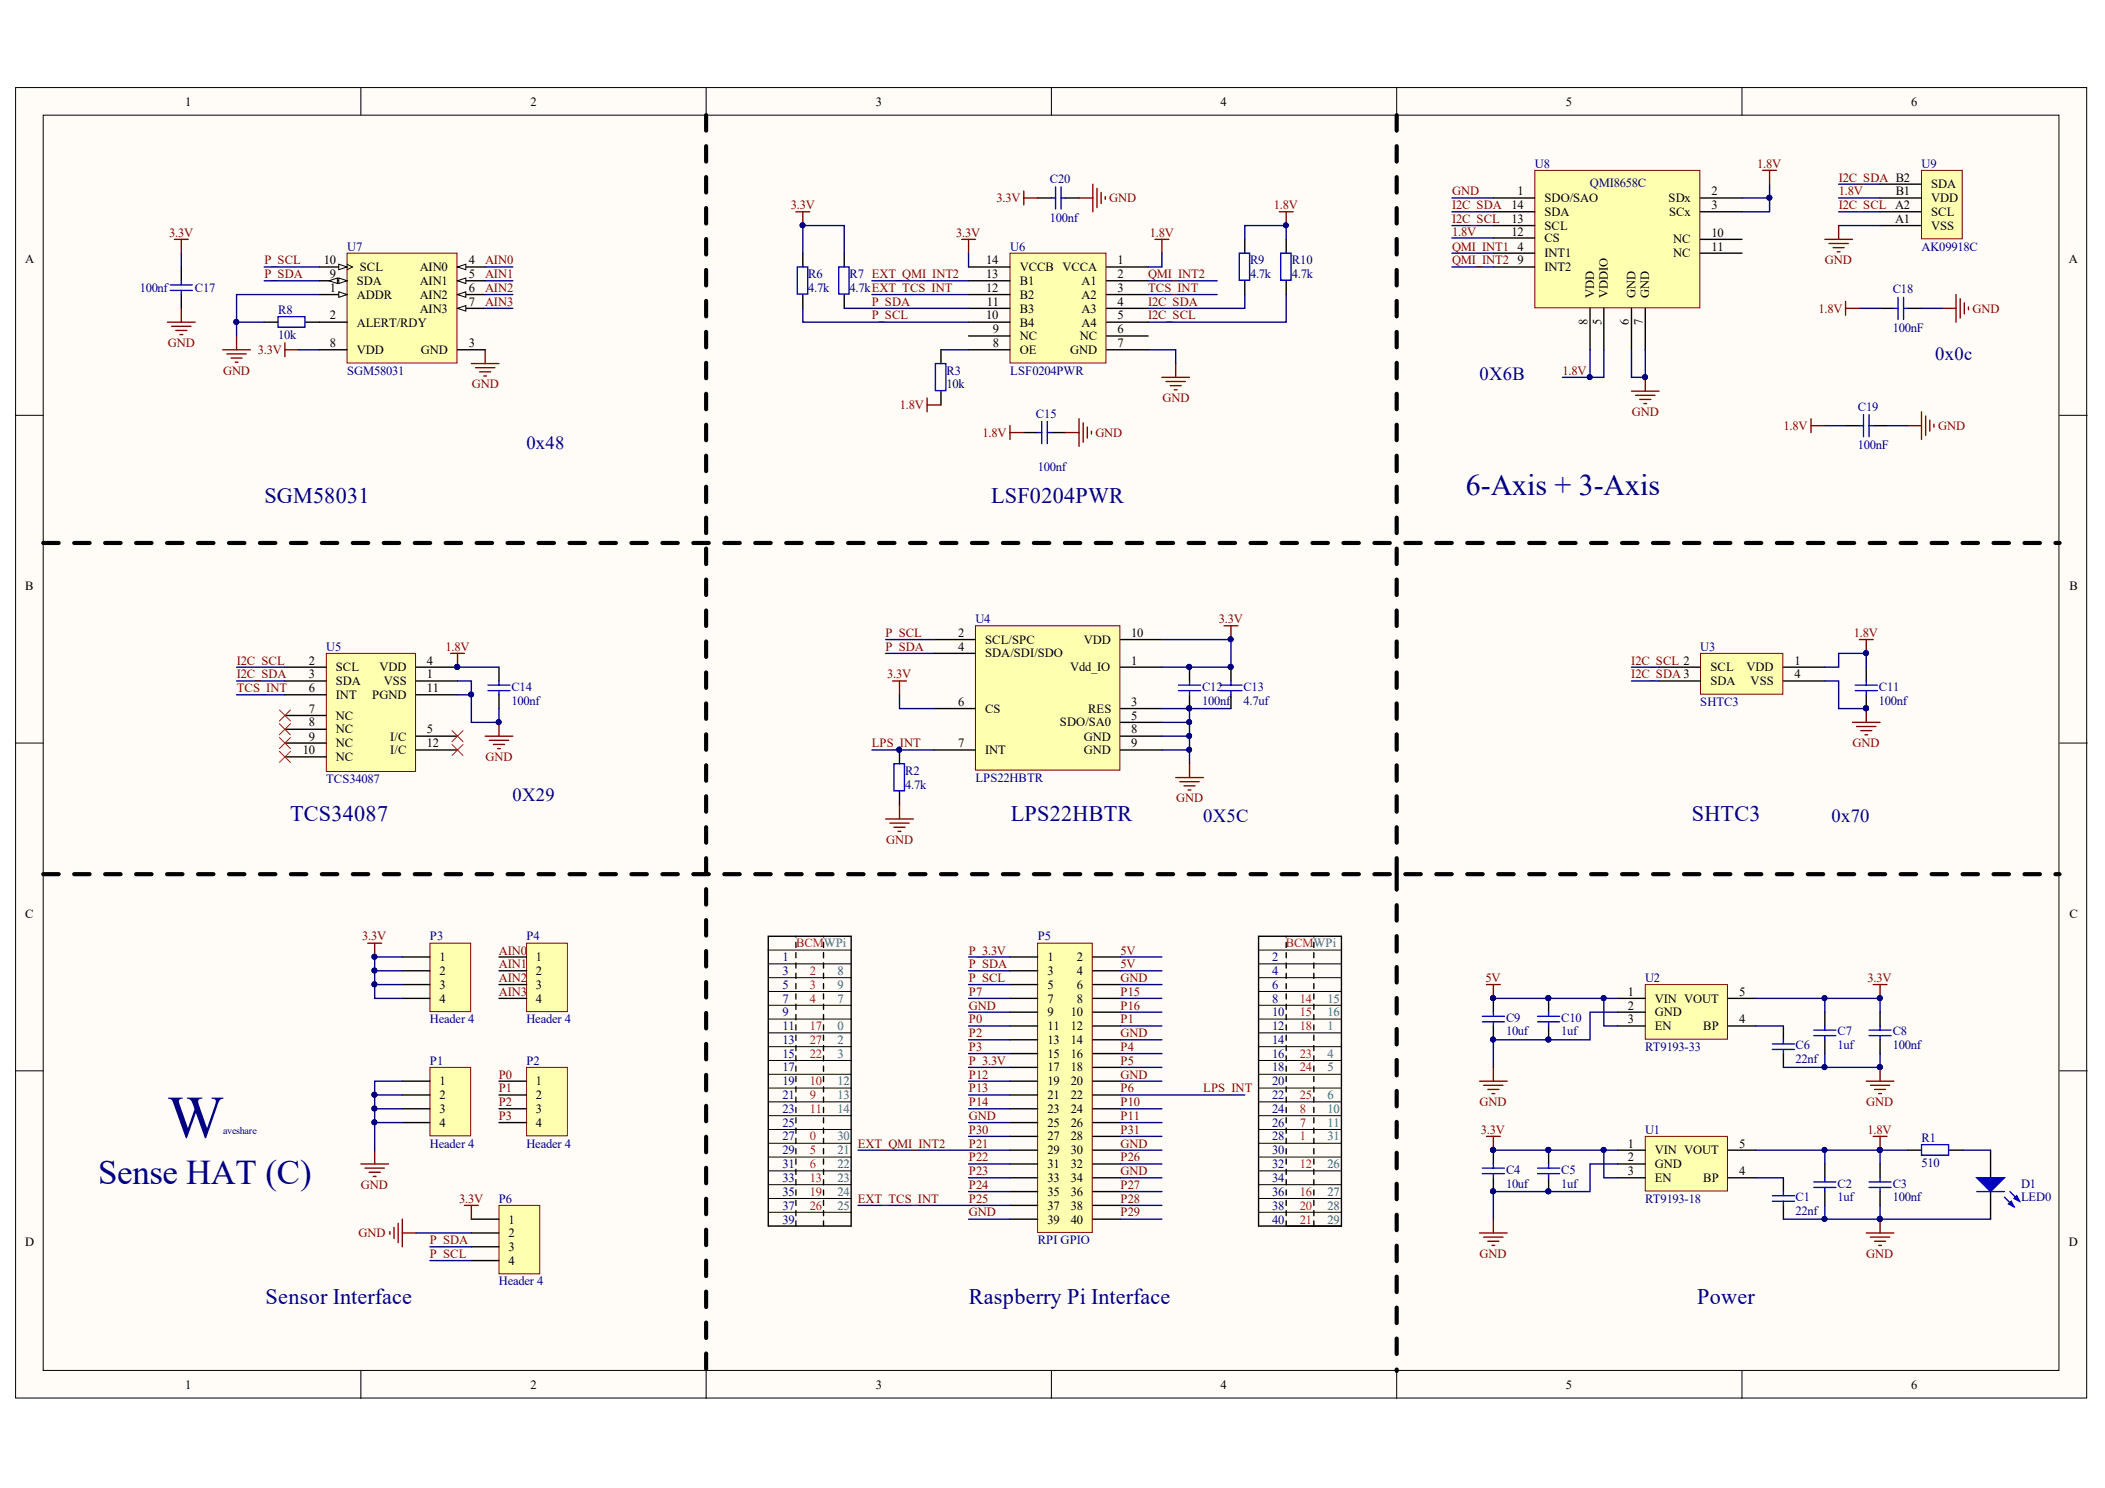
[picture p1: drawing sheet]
<svg xmlns="http://www.w3.org/2000/svg" width="297mm" height="210mm" viewBox="0 0 297 210" stroke-linecap="round" stroke-linejoin="round" font-family="sans-serif">
<defs><g id="words">
<text font-size="8.5" fill="#000080" x="23.6" y="160.4">W</text>
<text font-size="4.9" fill="#000080" x="13.9" y="167">Sense HAT (C)</text>
<text font-size="4.2" fill="#000080" x="206.8" y="69.8">6-Axis + 3-Axis</text>
<g font-size="3.1" fill="#000080">
<text x="37.3" y="71">SGM58031</text>
<text x="139.8" y="71">LSF0204PWR</text>
<text x="40.9" y="115.8">TCS34087</text>
<text x="142.6" y="115.8">LPS22HBTR</text>
<text x="238.7" y="115.8">SHTC3</text>
<text x="37.5" y="183.9">Sensor Interface</text>
<text x="136.7" y="183.9">Raspberry Pi Interface</text>
<text x="239.5" y="183.9">Power</text>
</g>
<g font-size="2.6" fill="#000080">
<text x="208.8" y="53.6">0X6B</text>
<text x="273.1" y="50.7">0x0c</text>
<text x="74.3" y="63.4">0x48</text>
<text x="72.3" y="113">0X29</text>
<text x="169.8" y="115.9">0X5C</text>
<text x="258.5" y="115.9">0x70</text>
</g>
<g font-size="1.8">
<text x="26.1" y="14.9">1</text>
<text x="74.9" y="14.9">2</text>
<text x="123.6" y="14.9">3</text>
<text x="172.2" y="14.9">4</text>
<text x="221" y="14.9">5</text>
<text x="269.7" y="14.9">6</text>
<text x="213.3" y="29.5">14</text>
<text x="214.1" y="27.6">1</text>
<text x="217.9" y="28.5">SDO/SAO</text>
<text x="235.4" y="28.5">SDx</text>
<text x="241.5" y="27.6">2</text>
<text x="241.5" y="29.5">3</text>
<text x="267.5" y="27.6">B1</text>
<text x="272.5" y="26.5">SDA</text>
<text x="272.5" y="28.5">VDD</text>
<text x="213.3" y="31.5">13</text>
<text x="213.3" y="33.2">12</text>
<text x="214.1" y="35.3">4</text>
<text x="217.9" y="30.4">SDA</text>
<text x="217.9" y="32.4">SCL</text>
<text x="217.9" y="34.2">CS</text>
<text x="235.5" y="30.4">SCx</text>
<text x="236.1" y="34.3">NC</text>
<text x="241.5" y="33.4">10</text>
<text x="241.5" y="35.3">11</text>
<text x="267.4" y="31.5">A1</text>
<text x="272.5" y="30.4">SCL</text>
<text x="272.5" y="32.4">VSS</text>
<text x="3.6" y="37">A</text>
<text x="45.7" y="37.3">10</text>
<text x="46.5" y="41.2">1</text>
<text x="46.5" y="39.2">9</text>
<text x="50.3" y="40.2">SDA</text>
<text x="50.8" y="38.2">SCL</text>
<text x="59.2" y="38.2">AIN0</text>
<text x="59.2" y="40.2">AIN1</text>
<text x="66.2" y="37.3">4</text>
<text x="66.2" y="39.2">5</text>
<text x="66.2" y="41.2">6</text>
<text x="139.2" y="37.3">14</text>
<text x="139.2" y="39.2">13</text>
<text x="139.2" y="41.2">12</text>
<text x="143.9" y="38.2">VCCB VCCA</text>
<text x="143.9" y="40.2">B1</text>
<text x="152.6" y="40.2">A1</text>
<text x="157.7" y="37.3">1</text>
<text x="157.7" y="41.2">3</text>
<text x="157.7" y="39.2">2</text>
<text x="214.1" y="37.3">9</text>
<text x="217.9" y="36.3">INT1</text>
<text x="217.9" y="38.2">INT2</text>
<text x="236.1" y="36.3">NC</text>
<text x="292" y="37">A</text>
<text x="46.5" y="45.1">2</text>
<text x="50.3" y="42.2">ADDR</text>
<text x="50.3" y="46.1">ALERT/RDY</text>
<text x="59.2" y="42.2">AIN2</text>
<text x="59.2" y="44.1">AIN3</text>
<text x="66.2" y="43.1">7</text>
<text x="139.2" y="45.1">10</text>
<text x="139.3" y="43.1">11</text>
<text x="140.1" y="47">9</text>
<text x="143.9" y="42.2">B2</text>
<text x="143.9" y="44.1">B3</text>
<text x="143.9" y="46.1">B4</text>
<text x="152.6" y="42.2">A2</text>
<text x="152.6" y="44.1">A3</text>
<text x="152.6" y="46.1">A4</text>
<text x="157.7" y="43.1">4</text>
<text x="157.7" y="45.1">5</text>
<text x="157.7" y="47">6</text>
<text x="224" y="45.9" transform="rotate(-90 224 45.9)">8</text>
<text x="225" y="42.1" transform="rotate(-90 225 42.1)">VDD</text>
<text x="226" y="45.9" transform="rotate(-90 226 45.9)">5</text>
<text x="226.9" y="42.1" transform="rotate(-90 226.9 42.1)">VDDIO</text>
<text x="229.9" y="45.9" transform="rotate(-90 229.9 45.9)">6</text>
<text x="230.8" y="42.1" transform="rotate(-90 230.8 42.1)">GND</text>
<text x="231.8" y="45.9" transform="rotate(-90 231.8 45.9)">7</text>
<text x="232.7" y="42.1" transform="rotate(-90 232.7 42.1)">GND</text>
<text x="46.5" y="48.9">8</text>
<text x="50.3" y="50">VDD</text>
<text x="59.4" y="50">GND</text>
<text x="66.2" y="48.9">3</text>
<text x="140.1" y="48.9">8</text>
<text x="143.9" y="50">OE</text>
<text x="143.9" y="48">NC</text>
<text x="151" y="50">GND</text>
<text x="152.4" y="48">NC</text>
<text x="157.7" y="48.9">7</text>
<text x="3.6" y="83.3">B</text>
<text x="292" y="83.3">B</text>
<text x="135.2" y="89.9">2</text>
<text x="159.6" y="89.9">10</text>
<text x="43.6" y="93.7">2</text>
<text x="43.6" y="95.7">3</text>
<text x="47.4" y="94.7">SCL</text>
<text x="53.6" y="94.7">VDD</text>
<text x="60.2" y="93.7">4</text>
<text x="60.2" y="95.7">1</text>
<text x="135.2" y="91.8">4</text>
<text x="139" y="90.8">SCL/SPC</text>
<text x="139" y="92.7">SDA/SDI/SDO</text>
<text x="151" y="94.7">Vdd_IO</text>
<text x="153" y="90.8">VDD</text>
<text x="159.6" y="93.7">1</text>
<text x="241.4" y="94.7">SCL</text>
<text x="246.4" y="94.7">VDD</text>
<text x="253.2" y="93.7">1</text>
<text x="253.2" y="95.7">4</text>
<text x="43.6" y="97.6">6</text>
<text x="43.6" y="100.5">7</text>
<text x="47.4" y="96.6">SDA</text>
<text x="47.4" y="98.6">INT</text>
<text x="47.4" y="101.5">NC</text>
<text x="52.5" y="98.6">PGND</text>
<text x="54.1" y="96.6">VSS</text>
<text x="60.2" y="97.6">11</text>
<text x="135.2" y="99.6">6</text>
<text x="139" y="100.5">CS</text>
<text x="153.5" y="100.5">RES</text>
<text x="159.6" y="99.6">3</text>
<text x="159.6" y="101.5">5</text>
<text x="241.4" y="96.6">SDA</text>
<text x="247" y="96.6">VSS</text>
<text x="42.7" y="106.4">10</text>
<text x="43.6" y="102.5">8</text>
<text x="43.6" y="104.5">9</text>
<text x="47.4" y="103.5">NC</text>
<text x="47.4" y="105.4">NC</text>
<text x="47.4" y="107.4">NC</text>
<text x="55.1" y="104.5">I/C</text>
<text x="55.1" y="106.4">I/C</text>
<text x="60.2" y="103.5">5</text>
<text x="60.2" y="105.4">12</text>
<text x="135.2" y="105.4">7</text>
<text x="139" y="106.4">INT</text>
<text x="149.6" y="102.5">SDO/SA0</text>
<text x="153" y="104.5">GND</text>
<text x="153" y="106.4">GND</text>
<text x="159.6" y="103.5">8</text>
<text x="159.6" y="105.4">9</text>
<text x="3.6" y="129.5">C</text>
<text x="292" y="129.5">C</text>
<text x="62" y="135.6">1</text>
<text x="62" y="137.5">2</text>
<text x="75.6" y="135.6">1</text>
<text x="75.6" y="137.5">2</text>
<text x="147.8" y="135.6">1</text>
<text x="147.8" y="137.5">3</text>
<text x="151.9" y="135.6">2</text>
<text x="151.9" y="137.5">4</text>
<text x="62" y="139.5">3</text>
<text x="62" y="141.4">4</text>
<text x="75.6" y="139.5">3</text>
<text x="75.6" y="141.4">4</text>
<text x="147.8" y="139.5">5</text>
<text x="147.8" y="141.4">7</text>
<text x="147.8" y="143.4">9</text>
<text x="151.1" y="143.4">10</text>
<text x="151.9" y="139.5">6</text>
<text x="151.9" y="141.4">8</text>
<text x="229.7" y="140.5">1</text>
<text x="229.7" y="142.4">2</text>
<text x="233.5" y="141.4">VIN VOUT</text>
<text x="233.5" y="143.4">GND</text>
<text x="245.4" y="140.5">5</text>
<text x="147.8" y="145.3">11</text>
<text x="147.8" y="147.3">13</text>
<text x="147.8" y="149.2">15</text>
<text x="151.1" y="145.3">12</text>
<text x="151.1" y="147.3">14</text>
<text x="151.1" y="149.2">16</text>
<text x="229.7" y="144.4">3</text>
<text x="233.5" y="145.3">EN</text>
<text x="240.3" y="145.3">BP</text>
<text x="245.4" y="144.4">4</text>
<text x="62" y="153.1">1</text>
<text x="62" y="155">2</text>
<text x="75.6" y="153.1">1</text>
<text x="75.6" y="155">2</text>
<text x="147.8" y="151.1">17</text>
<text x="147.8" y="153.1">19</text>
<text x="147.8" y="155">21</text>
<text x="151.1" y="151.1">18</text>
<text x="151.1" y="153.1">20</text>
<text x="151.1" y="155">22</text>
<text x="62" y="157">3</text>
<text x="62" y="158.9">4</text>
<text x="75.6" y="157">3</text>
<text x="75.6" y="158.9">4</text>
<text x="147.8" y="157">23</text>
<text x="147.8" y="158.9">25</text>
<text x="147.8" y="160.9">27</text>
<text x="151.1" y="157">24</text>
<text x="151.1" y="158.9">26</text>
<text x="151.1" y="160.9">28</text>
<text x="229.7" y="161.9">1</text>
<text x="245.4" y="161.9">5</text>
<text x="147.8" y="162.8">29</text>
<text x="147.8" y="164.7">31</text>
<text x="147.8" y="166.8">33</text>
<text x="151.1" y="162.8">30</text>
<text x="151.1" y="164.7">32</text>
<text x="151.1" y="166.8">34</text>
<text x="229.7" y="163.8">2</text>
<text x="229.7" y="165.8">3</text>
<text x="233.5" y="162.8">VIN VOUT</text>
<text x="233.5" y="164.7">GND</text>
<text x="233.5" y="166.8">EN</text>
<text x="240.3" y="166.8">BP</text>
<text x="245.4" y="165.8">4</text>
<text x="71.7" y="172.6">1</text>
<text x="147.8" y="168.7">35</text>
<text x="147.8" y="170.7">37</text>
<text x="147.8" y="172.6">39</text>
<text x="151.1" y="168.7">36</text>
<text x="151.1" y="170.7">38</text>
<text x="151.1" y="172.6">40</text>
<text x="3.6" y="175.7">D</text>
<text x="71.7" y="174.6">2</text>
<text x="71.7" y="176.5">3</text>
<text x="71.7" y="178.4">4</text>
<text x="292" y="175.7">D</text>
<text x="26.1" y="195.9">1</text>
<text x="74.9" y="195.9">2</text>
<text x="123.6" y="195.9">3</text>
<text x="172.2" y="195.9">4</text>
<text x="221" y="195.9">5</text>
<text x="269.7" y="195.9">6</text>
</g>
<g font-size="1.8" fill="#000080">
<text x="216.6" y="23.7">U8</text>
<text x="271.1" y="23.7">U9</text>
<text x="148.1" y="25.8">C20</text>
<text x="224.4" y="26.4">QMI8658C</text>
<text x="49" y="35.3">U7</text>
<text x="142.6" y="35.3">U6</text>
<text x="148.1" y="31.3">100nf</text>
<text x="271.1" y="35.3">AK09918C</text>
<text x="19.7" y="41.2">100nf</text>
<text x="27.5" y="41.2">C17</text>
<text x="114" y="39.2">R6</text>
<text x="114" y="41.2">4.7k</text>
<text x="119.9" y="39.2">R7 EXT_QMI_INT2</text>
<text x="119.9" y="41.2">4.7kEXT_TCS_INT</text>
<text x="176.4" y="37.3">R9</text>
<text x="176.4" y="39.2">4.7k</text>
<text x="182.3" y="37.3">R10</text>
<text x="182.3" y="39.2">4.7k</text>
<text x="267.1" y="41.3">C18</text>
<text x="39.3" y="44.3">R8</text>
<text x="39.3" y="47.8">10k</text>
<text x="267.1" y="46.8">100nF</text>
<text x="49" y="52.8">SGM58031</text>
<text x="133.6" y="52.8">R3</text>
<text x="142.6" y="52.8">LSF0204PWR</text>
<text x="133.6" y="54.8">10k</text>
<text x="146.2" y="58.9">C15</text>
<text x="262.2" y="57.9">C19</text>
<text x="262.2" y="63.4">100nF</text>
<text x="146.4" y="66.4">100nf</text>
<text x="137.6" y="87.9">U4</text>
<text x="46" y="91.8">U5</text>
<text x="239.9" y="91.8">U3</text>
<text x="72.2" y="97.5">C14</text>
<text x="72.2" y="99.4">100nf</text>
<text x="169.6" y="97.5">C12</text>
<text x="169.6" y="99.4">100nf</text>
<text x="175.5" y="97.5">C13</text>
<text x="175.5" y="99.4">4.7uf</text>
<text x="239.9" y="99.6">SHTC3</text>
<text x="265.1" y="97.5">C11</text>
<text x="265.1" y="99.4">100nf</text>
<text x="46" y="110.5">TCS34087</text>
<text x="127.7" y="109.3">R2</text>
<text x="127.7" y="111.2">4.7k</text>
<text x="137.6" y="110.3">LPS22HBTR</text>
<text x="60.7" y="132.6">P3</text>
<text x="74.3" y="132.6">P4</text>
<text x="110.4" y="135.6">1</text>
<text x="110.4" y="137.5">3</text>
<text x="146.4" y="132.6">P5</text>
<text x="179.5" y="135.6">2</text>
<text x="179.5" y="137.5">4</text>
<text x="110.4" y="139.5">5</text>
<text x="110.4" y="141.4">7</text>
<text x="110.4" y="143.4">9</text>
<text x="179.5" y="139.5">6</text>
<text x="179.5" y="141.4">8</text>
<text x="179.5" y="143.4">10</text>
<text x="232.1" y="138.5">U2</text>
<text x="60.7" y="144.4">Header 4</text>
<text x="74.3" y="144.4">Header 4</text>
<text x="110.4" y="145.3">11</text>
<text x="110.4" y="147.3">13</text>
<text x="110.4" y="149.2">15</text>
<text x="179.5" y="145.3">12</text>
<text x="179.5" y="147.3">14</text>
<text x="179.5" y="149.2">16</text>
<text x="212.5" y="144.1">C9</text>
<text x="212.5" y="146.1">10uf</text>
<text x="220.3" y="144.1">C10</text>
<text x="220.3" y="146.1">1uf</text>
<text x="232.1" y="148.3">RT9193-33</text>
<text x="253.4" y="148">C6</text>
<text x="253.4" y="150">22nf</text>
<text x="259.3" y="146.1">C7</text>
<text x="259.3" y="148">1uf</text>
<text x="267.1" y="146.1">C8</text>
<text x="267.1" y="148">100nf</text>
<text x="60.7" y="150.2">P1</text>
<text x="74.3" y="150.2">P2</text>
<text x="110.4" y="151.1">17</text>
<text x="110.4" y="153.1">19</text>
<text x="110.4" y="155">21</text>
<text x="179.5" y="151.1">18</text>
<text x="179.5" y="153.1">20</text>
<text x="179.5" y="155">22</text>
<text x="60.7" y="161.9">Header 4</text>
<text x="74.3" y="161.9">Header 4</text>
<text x="110.4" y="157">23</text>
<text x="110.4" y="158.9">25</text>
<text x="110.4" y="160.9">27</text>
<text x="179.5" y="157">24</text>
<text x="179.5" y="158.9">26</text>
<text x="179.5" y="160.9">28</text>
<text x="232.1" y="159.9">U1</text>
<text x="271.1" y="161.1">R1</text>
<text x="110.4" y="162.8">29</text>
<text x="110.4" y="164.7">31</text>
<text x="110.4" y="166.8">33</text>
<text x="179.5" y="162.8">30</text>
<text x="179.5" y="164.7">32</text>
<text x="179.5" y="166.8">34</text>
<text x="212.5" y="165.6">C4</text>
<text x="212.5" y="167.5">10uf</text>
<text x="220.3" y="165.6">C5</text>
<text x="220.3" y="167.5">1uf</text>
<text x="259.3" y="167.5">C2</text>
<text x="267.1" y="167.5">C3</text>
<text x="271.1" y="164.6">510</text>
<text x="285.2" y="167.5">D1</text>
<text x="70.4" y="169.7">P6</text>
<text x="110.4" y="168.7">35</text>
<text x="110.4" y="170.7">37</text>
<text x="110.4" y="172.6">39</text>
<text x="179.5" y="168.7">36</text>
<text x="179.5" y="170.7">38</text>
<text x="179.5" y="172.6">40</text>
<text x="232.1" y="169.7">RT9193-18</text>
<text x="253.4" y="169.5">C1</text>
<text x="253.4" y="171.4">22nf</text>
<text x="259.3" y="169.5">1uf</text>
<text x="267.1" y="169.5">100nf</text>
<text x="285.2" y="169.5">LED0</text>
<text x="146.4" y="175.5">RPI GPIO</text>
<text x="70.4" y="181.3">Header 4</text>
</g>
<g font-size="1.8" fill="#800000">
<text x="248" y="23.7">1.8V</text>
<text x="111.6" y="29.5">3.3V</text>
<text x="140.6" y="28.5">3.3V</text>
<text x="156.5" y="28.5">GND</text>
<text x="179.8" y="29.5">1.8V</text>
<text x="204.9" y="27.6">GND</text>
<text x="204.9" y="29.5">I2C_SDA</text>
<text x="259.5" y="25.6">I2C_SDA B2</text>
<text x="259.5" y="29.5">I2C_SCL A2</text>
<text x="259.5" y="27.6">1.8V</text>
<text x="23.9" y="33.4">3.3V</text>
<text x="134.9" y="33.4">3.3V</text>
<text x="162.3" y="33.4">1.8V</text>
<text x="204.9" y="31.5">I2C_SCL</text>
<text x="204.9" y="33.2">1.8V</text>
<text x="204.9" y="35.3">QMI_INT1</text>
<text x="37.3" y="39.2">P_SDA</text>
<text x="37.3" y="37.3">P_SCL</text>
<text x="68.4" y="37.3">AIN0</text>
<text x="68.4" y="39.2">AIN1</text>
<text x="68.4" y="41.2">AIN2</text>
<text x="162" y="39.2">QMI_INT2</text>
<text x="162" y="41.2">TCS_INT</text>
<text x="204.9" y="37.3">QMI_INT2</text>
<text x="257.5" y="37.3">GND</text>
<text x="68.4" y="43.1">AIN3</text>
<text x="123" y="45.1">P_SCL</text>
<text x="123" y="43.1">P_SDA</text>
<text x="162" y="45.1">I2C_SCL</text>
<text x="162" y="43.1">I2C_SDA</text>
<text x="256.6" y="44.1">1.8V</text>
<text x="278.3" y="44.1">GND</text>
<text x="23.7" y="48.9">GND</text>
<text x="31.5" y="52.8">GND</text>
<text x="36.4" y="50">3.3V</text>
<text x="220.5" y="52.8">1.8V</text>
<text x="66.6" y="54.8">GND</text>
<text x="127" y="57.7">1.8V</text>
<text x="164" y="56.7">GND</text>
<text x="230.3" y="58.7">GND</text>
<text x="138.7" y="61.6">1.8V</text>
<text x="154.6" y="61.6">GND</text>
<text x="251.7" y="60.6">1.8V</text>
<text x="273.5" y="60.6">GND</text>
<text x="125" y="89.9">P_SCL</text>
<text x="172" y="87.9">3.3V</text>
<text x="261.6" y="89.9">1.8V</text>
<text x="33.4" y="95.7">I2C_SDA</text>
<text x="33.4" y="93.7">I2C_SCL</text>
<text x="62.9" y="91.8">1.8V</text>
<text x="125" y="91.8">P_SDA</text>
<text x="125.2" y="95.7">3.3V</text>
<text x="230.2" y="93.7">I2C_SCL 2</text>
<text x="230.2" y="95.7">I2C_SDA 3</text>
<text x="33.4" y="97.6">TCS_INT</text>
<text x="68.5" y="107.4">GND</text>
<text x="123" y="105.4">LPS_INT</text>
<text x="261.4" y="105.4">GND</text>
<text x="166" y="113.2">GND</text>
<text x="125" y="119">GND</text>
<text x="51.1" y="132.6">3.3V</text>
<text x="70.4" y="134.7">AIN0</text>
<text x="70.4" y="136.6">AIN1</text>
<text x="136.7" y="136.6">P_SDA</text>
<text x="136.7" y="134.7">P_3.3V</text>
<text x="158.1" y="134.7">5V</text>
<text x="158.1" y="136.6">5V</text>
<text x="70.4" y="138.5">AIN2</text>
<text x="70.4" y="140.5">AIN3</text>
<text x="136.7" y="142.4">GND</text>
<text x="136.7" y="138.5">P_SCL</text>
<text x="136.7" y="140.5">P7</text>
<text x="158.1" y="138.5">GND</text>
<text x="158.1" y="142.4">P16</text>
<text x="158.1" y="140.5">P15</text>
<text x="209.6" y="138.5">5V</text>
<text x="263.5" y="138.5">3.3V</text>
<text x="136.7" y="146.3">P2</text>
<text x="136.7" y="148.3">P3</text>
<text x="136.7" y="144.4">P0</text>
<text x="158.1" y="146.3">GND</text>
<text x="158.1" y="144.4">P1</text>
<text x="158.1" y="148.3">P4</text>
<text x="70.4" y="152.2">P0</text>
<text x="70.4" y="154.1">P1</text>
<text x="136.7" y="150.2">P_3.3V</text>
<text x="136.7" y="152.2">P12</text>
<text x="136.7" y="154.1">P13</text>
<text x="158.1" y="152.2">GND</text>
<text x="158.1" y="150.2">P5</text>
<text x="158.1" y="154.1">P6</text>
<text x="169.8" y="154.1">LPS_INT</text>
<text x="70.4" y="156">P2</text>
<text x="70.4" y="158">P3</text>
<text x="121.1" y="161.9">EXT_QMI_INT2</text>
<text x="136.7" y="158">GND</text>
<text x="136.7" y="156">P14</text>
<text x="136.7" y="159.9">P30</text>
<text x="136.7" y="161.9">P21</text>
<text x="158.1" y="161.9">GND</text>
<text x="158.1" y="156">P10</text>
<text x="158.1" y="158">P11</text>
<text x="158.1" y="159.9">P31</text>
<text x="208.8" y="156">GND</text>
<text x="209" y="159.9">3.3V</text>
<text x="263.4" y="156">GND</text>
<text x="263.5" y="159.9">1.8V</text>
<text x="50.9" y="167.7">GND</text>
<text x="136.7" y="165.8">P23</text>
<text x="136.7" y="167.7">P24</text>
<text x="136.7" y="163.8">P22</text>
<text x="158.1" y="165.8">GND</text>
<text x="158.1" y="163.8">P26</text>
<text x="158.1" y="167.7">P27</text>
<text x="64.8" y="169.7">3.3V</text>
<text x="121.1" y="169.7">EXT_TCS_INT</text>
<text x="136.7" y="171.6">GND</text>
<text x="136.7" y="169.7">P25</text>
<text x="158.1" y="169.7">P28</text>
<text x="158.1" y="171.6">P29</text>
<text x="50.6" y="174.6">GND</text>
<text x="60.7" y="177.4">P_SCL</text>
<text x="60.7" y="175.5">P_SDA</text>
<text x="208.8" y="177.4">GND</text>
<text x="263.4" y="177.4">GND</text>
</g>
<g font-size="1.8" fill="#f00">
<text x="112.3" y="133.6">BCM</text>
<text x="114.3" y="137.5">2</text>
<text x="181.5" y="133.6">BCMWPi</text>
<text x="114.3" y="139.5">3</text>
<text x="114.3" y="141.4">4</text>
<text x="183.4" y="141.4">14</text>
<text x="183.4" y="143.4">15</text>
<text x="114.3" y="145.3">17</text>
<text x="114.3" y="147.3">27</text>
<text x="114.3" y="149.2">22</text>
<text x="183.4" y="145.3">18</text>
<text x="183.4" y="149.2">23</text>
<text x="114.3" y="155">9</text>
<text x="114.3" y="153.1">10</text>
<text x="183.4" y="151.1">24</text>
<text x="183.4" y="155">25</text>
<text x="114.3" y="157">11</text>
<text x="114.3" y="160.9">0</text>
<text x="183.4" y="158.9">7</text>
<text x="183.4" y="157">8</text>
<text x="183.4" y="160.9">1</text>
<text x="114.3" y="162.8">5</text>
<text x="114.3" y="164.7">6</text>
<text x="114.3" y="166.8">13</text>
<text x="183.4" y="164.7">12</text>
<text x="114.3" y="168.7">19</text>
<text x="114.3" y="170.7">26</text>
<text x="183.4" y="168.7">16</text>
<text x="183.4" y="170.7">20</text>
<text x="183.4" y="172.6">21</text>
</g>
<g font-size="1.8" fill="#008080">
<text x="116.2" y="133.6">WPi</text>
<text x="118.2" y="137.5">8</text>
<text x="118.2" y="141.4">7</text>
<text x="118.2" y="139.5">9</text>
<text x="187.3" y="141.4">15</text>
<text x="187.3" y="143.4">16</text>
<text x="118.2" y="145.3">0</text>
<text x="118.2" y="147.3">2</text>
<text x="118.2" y="149.2">3</text>
<text x="187.3" y="145.3">1</text>
<text x="187.3" y="149.2">4</text>
<text x="118.2" y="153.1">12</text>
<text x="118.2" y="155">13</text>
<text x="187.3" y="151.1">5</text>
<text x="187.3" y="155">6</text>
<text x="118.2" y="157">14</text>
<text x="118.2" y="160.9">30</text>
<text x="187.3" y="157">10</text>
<text x="187.3" y="158.9">11</text>
<text x="187.3" y="160.9">31</text>
<text x="118.2" y="162.8">21</text>
<text x="118.2" y="164.7">22</text>
<text x="118.2" y="166.8">23</text>
<text x="187.3" y="164.7">26</text>
<text x="118.2" y="168.7">24</text>
<text x="118.2" y="170.7">25</text>
<text x="187.3" y="168.7">27</text>
<text x="187.3" y="170.7">28</text>
<text x="187.3" y="172.6">29</text>
</g>
<text font-size="1.4" fill="#000080" x="31.5" y="160">aveshare</text>
</g></defs>
<g fill="#fffcf8" stroke="#000" stroke-width=".14">
<path d="M2.2 12.4h292.3v184.8h-292.3z"/>
<path d="M6.1 16.2h284.4v177.1h-284.4z"/>
</g>
<g fill="none" stroke="#000" stroke-width=".14">
<path d="M50.9 12.4v3.8M99.6 12.4v3.8M148.4 12.4v3.8M197.1 12.4v3.8M245.8 12.4v3.8M2.2 58.6h3.9M290.6 58.6h3.9M2.2 104.8h3.9M290.6 104.8h3.9M2.2 151.1h3.9M290.6 151.1h3.9M50.9 193.4v3.9"/>
<path d="M99.6 193.4v3.9M148.4 193.4v3.9M197.1 193.4v3.9M245.8 193.4v3.9"/>
</g>
<path d="M144.5 61h1.9M148.4 61h1.9" fill="none" stroke="#000" stroke-width=".19"/>
<path d="M147 59.5v3.1M147.8 59.5v3.1M146.4 61h.6M147.8 61h.6" fill="none" stroke="#00f" stroke-width=".19"/>
<path d="M152.3 59.1v3.9M152.8 59.7v2.7M142.5 61h2M142.5 60v2M150.3 61h2M153.4 60.2v1.6M154 60.8v.4" fill="none" stroke="#800000" stroke-width=".19"/>
<path d="M232.2 160.3h11.6v7.7h-11.6z" fill="#ffffb0" stroke="#800000" stroke-width=".14"/>
<g fill="none" stroke="#000" stroke-width=".19">
<path d="M210.7 162.2v2M210.7 166.1v2M218.5 162.2v2M218.5 166.1v2M228.3 162.2h3.9M228.3 164.2h3.9M228.3 166.1h3.9M243.9 162.2h3.9M243.9 166.1h3.9M251.7 166.1v2M251.7 170v2M257.5 164.2v1.9"/>
<path d="M257.5 168.1v1.9M265.3 164.2v1.9M265.3 168.1v1.9"/>
</g>
<g fill="none" stroke="#00f" stroke-width=".19">
<path d="M209.2 164.8h3.1M209.2 165.6h3.1M210.7 164.2v.6M210.7 165.6v.5M217 164.8h3.1M217 165.6h3.1M218.5 164.2v.6M218.5 165.6v.5M250.1 168.7h3.1M250.1 169.5h3.1M251.7 168.1v.6M251.7 169.5v.5"/>
<path d="M255.9 166.7h3.2M255.9 167.5h3.2M257.5 166.1v.6M257.5 167.5v.6M263.7 166.7h3.2M263.7 167.5h3.2M265.3 166.1v.6M265.3 167.5v.6"/>
</g>
<path d="M208.8 173.9h3.9M209.4 174.5h2.7M210 175.1h1.5M210.5 175.7h.4M210.7 172v1.9M263.4 173.9h3.8M263.9 174.5h2.8M264.3 160.3h2M264.5 175.1h1.6M265.1 175.7h.4M265.3 160.3v1.9M265.3 172v1.9" fill="none" stroke="#800000" stroke-width=".19"/>
<g fill="#000080" stroke="#000080" stroke-width=".14">
<circle cx="265.3" cy="171.9" r=".35"/>
<circle cx="265.3" cy="162.2" r=".35"/>
<circle cx="210.7" cy="168.1" r=".35"/>
<circle cx="210.7" cy="162.2" r=".35"/>
<circle cx="218.5" cy="168.1" r=".35"/>
<circle cx="218.5" cy="162.2" r=".35"/>
</g>
<path d="M240 92.2h11.6v5.7h-11.6z" fill="#ffffb0" stroke="#800000" stroke-width=".14"/>
<g fill="none" stroke="#000" stroke-width=".19">
<path d="M25.6 37.7v1.9M113.3 35.7v2M119.1 35.7v2M146.4 27.9h2M150.3 27.9h2M175.7 33.8v1.9M175.7 39.6v2M181.5 33.8v1.9M181.5 39.6v2M25.6 41.6v1.9M37.3 45.4h1.9M43.1 45.4h2"/>
<path d="M113.3 41.6v1.9M119.1 41.6v1.9M132.8 49.3v2M132.8 55.2v1.9M70.4 94.1v2M70.4 98v2M167.9 94.1v2M167.9 98v2M173.7 94.1v2M173.7 98v2M234.1 94.1h5.9M234.1 96.1h5.9"/>
<path d="M251.7 94.1h5.8M251.7 96.1h5.8M263.4 94.1v2M263.4 98v2M126.9 105.8v1.9M126.9 111.6v2"/>
</g>
<g fill="none" stroke="#800000" stroke-width=".19">
<path d="M112.3 29.9h2M113.3 29.9v1.9M135.7 33.8h1.9M136.7 33.8v1.9M144.5 27.9h1.9M144.5 27v1.9M152.3 27.9h1.9M154.2 26v3.9M154.8 26.6v2.7M155.4 27.1v1.6M156 27.7v.4M163 33.8h1.9"/>
<path d="M164 33.8v1.9M180.5 29.9h2M181.5 29.9v1.9M31.4 49.3h3.9M32 49.9h2.7M32.6 50.5h1.6M33.2 51.1h.4M33.4 47.4v1.9M66.5 51.3h3.9M67.1 51.9h2.7M67.7 52.5h1.5M68.3 53h.4"/>
<path d="M68.5 49.3v2M130.8 56.2v1.9M130.8 57.1h2M164 53.2h3.9M164.5 53.8h2.8M165.1 54.4h1.6M165.7 55h.4M165.9 51.3v1.9M63.6 92.2h1.9M64.6 92.2v1.9M126 96.1h1.9M126.9 96.1v1.9"/>
<path d="M172.7 88.3h2M173.7 88.3v1.9M262.4 90.2h1.9M263.4 90.2v2M263.4 100v1.9M68.5 103.8h3.9M69 104.4h2.8M69.6 105h1.6M70.2 105.6h.4M70.4 101.9v1.9M125 115.5h3.9M125.6 116.1h2.7"/>
<path d="M126.1 116.7h1.6M126.7 117.3h.4M126.9 113.6v1.9M165.9 109.7h3.9M166.5 110.3h2.7M167.1 110.9h1.5M167.7 111.4h.3M167.9 107.7v2M261.4 101.9h3.9M262 102.5h2.7M262.6 103.1h1.5M263.2 103.7h.3"/>
</g>
<g fill="#000080" stroke="#000080" stroke-width=".14">
<circle cx="263.3" cy="92.1" r=".35"/>
<circle cx="263.3" cy="99.9" r=".35"/>
<circle cx="64.5" cy="94.1" r=".35"/>
<circle cx="70.4" cy="101.9" r=".35"/>
<circle cx="167.8" cy="94.1" r=".35"/>
<circle cx="167.8" cy="99.9" r=".35"/>
<circle cx="173.6" cy="90.2" r=".35"/>
<circle cx="173.6" cy="94.1" r=".35"/>
<circle cx="126.9" cy="105.8" r=".35"/>
<circle cx="181.4" cy="31.8" r=".35"/>
<circle cx="113.2" cy="31.8" r=".35"/>
</g>
<g fill="none" stroke="#00f" stroke-width=".19">
<path d="M25.6 39.6v.6M112.5 37.7h1.5v3.8h-1.5zM118.4 37.7h1.4v3.8h-1.4zM148.4 27.9h.6M149 26.4v3.1M149.7 26.4v3.1M149.7 27.9h.6M174.9 35.7h1.4v3.8h-1.4zM180.7 35.7h1.5v3.8h-1.5zM24 41h3.1M24 40.2h3.1M25.6 41v.6"/>
<path d="M39.2 44.7h3.8v1.4h-3.8zM132 51.3h1.5v3.8h-1.5zM68.9 97.4h3.1M68.9 96.6h3.1M70.4 96.1v.5M70.4 97.4v.6M166.3 97.4h3.1M166.3 96.6h3.1M167.9 96.1v.5M167.9 97.4v.6M172.1 97.4h3.2M172.1 96.6h3.2"/>
<path d="M173.7 96.1v.5M173.7 97.4v.6M261.8 97.4h3.1M261.8 96.6h3.1M263.4 96.1v.5M263.4 97.4v.6M126.1 107.7h1.5v3.9h-1.5z"/>
</g>
<path d="M142.5 35.7h13.6v15.5h-13.6z" fill="#ffffb0" stroke="#800000" stroke-width=".14"/>
<g fill="none" stroke="#000" stroke-width=".19">
<path d="M136.7 37.7h5.8M136.7 39.6h5.8M156.2 37.7h5.8M156.2 39.6h5.8M136.7 41.6h5.8M136.7 43.5h5.8M136.7 45.4h5.8M136.7 47.4h5.8M136.7 49.3h5.8M156.2 41.6h5.8M156.2 43.5h5.8M156.2 45.4h5.8"/>
<path d="M156.2 47.4h5.8M156.2 49.3h5.8"/>
</g>
<path d="M60.7 133h5.7v9.7h-5.7z" fill="#ffffb0" stroke="#800000" stroke-width=".14"/>
<path d="M56.8 135h3.9M56.8 136.9h3.9M56.8 138.9h3.9M56.8 140.8h3.9" fill="none" stroke="#000" stroke-width=".19"/>
<path d="M74.3 133h5.8v9.7h-5.8z" fill="#ffffb0" stroke="#800000" stroke-width=".14"/>
<path d="M70.4 135h3.9M70.4 136.9h3.9M70.4 138.9h3.9M70.4 140.8h3.9" fill="none" stroke="#000" stroke-width=".19"/>
<path d="M60.7 150.6h5.7v9.6h-5.7z" fill="#ffffb0" stroke="#800000" stroke-width=".14"/>
<path d="M56.8 152.5h3.9M56.8 154.5h3.9M56.8 156.4h3.9M56.8 158.4h3.9" fill="none" stroke="#000" stroke-width=".19"/>
<path d="M50.9 164.2h3.9M51.5 164.8h2.7M52.1 165.4h1.6M52.7 165.9h.4M52.9 162.2v2" fill="none" stroke="#800000" stroke-width=".19"/>
<path d="M74.3 150.6h5.8v9.6h-5.8z" fill="#ffffb0" stroke="#800000" stroke-width=".14"/>
<path d="M70.4 152.5h3.9M70.4 154.5h3.9M70.4 156.4h3.9M70.4 158.4h3.9" fill="none" stroke="#000" stroke-width=".19"/>
<g fill="none" stroke="#800000" stroke-width=".19">
<path d="M24.6 33.8h2M25.6 33.8v1.9M23.6 45.4h3.9M24.2 46h2.8M24.8 46.6h1.6M25.4 47.2h.4M25.6 43.5v1.9M40.2 48.4v1.9M40.2 49.3h2M51.9 133h1.9M52.9 133v2M209.8 160.3h1.9"/>
<path d="M210.7 160.3v1.9"/>
</g>
<g fill="#000080" stroke="#000080" stroke-width=".14">
<circle cx="210.7" cy="162.2" r=".35"/>
<circle cx="52.8" cy="135" r=".35"/>
</g>
<path d="M49 35.7h15.5v15.5h-15.5z" fill="#ffffb0" stroke="#800000" stroke-width=".14"/>
<path d="M45.1 41.6h3.9" fill="none" stroke="#000" stroke-width=".19"/>
<path d="M47.8 41.2l1.2 .4-1.2 .3z" fill="#fffcf8"/>
<path d="M47.8 41.2l1.2 .4-1.2 .3z" fill="none" stroke="#000" stroke-width=".14"/>
<path d="M64.6 37.7h3.9M45.1 45.4h3.9M64.6 49.3h3.9" fill="none" stroke="#000" stroke-width=".19"/>
<path d="M64.6 37.7l1.1-.4v.7z" fill="#fffcf8"/>
<path d="M64.6 37.7l1.1-.4v.7z" fill="none" stroke="#000" stroke-width=".14"/>
<path d="M64.6 39.6h3.9" fill="none" stroke="#000" stroke-width=".19"/>
<path d="M64.6 39.6l1.1-.4v.8z" fill="#fffcf8"/>
<path d="M64.6 39.6l1.1-.4v.8z" fill="none" stroke="#000" stroke-width=".14"/>
<path d="M64.6 41.6h3.9" fill="none" stroke="#000" stroke-width=".19"/>
<path d="M64.6 41.6l1.1-.4v.7z" fill="#fffcf8"/>
<path d="M64.6 41.6l1.1-.4v.7z" fill="none" stroke="#000" stroke-width=".14"/>
<path d="M64.6 43.5h3.9" fill="none" stroke="#000" stroke-width=".19"/>
<path d="M64.6 43.5l1.1-.4v.8z" fill="#fffcf8"/>
<path d="M64.6 43.5l1.1-.4v.8z" fill="none" stroke="#000" stroke-width=".14"/>
<path d="M45.1 39.6h3.9M45.1 49.3h3.9" fill="none" stroke="#000" stroke-width=".19"/>
<path d="M47.8 39.2l1.2 .4-1.2 .4z" fill="#fffcf8"/>
<path d="M47.8 39.2l1.2 .4-1.2 .4z" fill="none" stroke="#000" stroke-width=".14"/>
<path d="M46.4 39.6l1.2-.4v.8z" fill="#fffcf8"/>
<path d="M46.4 39.6l1.2-.4v.8zM49 37.3l.8 .4-.8 .3" fill="none" stroke="#000" stroke-width=".14"/>
<path d="M45.1 37.7h3.9" fill="none" stroke="#000" stroke-width=".19"/>
<path d="M47.8 37.3l1.2 .4-1.2 .3z" fill="#fffcf8"/>
<path d="M47.8 37.3l1.2 .4-1.2 .3z" fill="none" stroke="#000" stroke-width=".14"/>
<path d="M232.2 138.9h11.6v7.7h-11.6z" fill="#ffffb0" stroke="#800000" stroke-width=".14"/>
<g fill="none" stroke="#000" stroke-width=".19">
<path d="M228.3 140.8h3.9M228.3 142.8h3.9M228.3 144.7h3.9M243.9 140.8h3.9M243.9 144.7h3.9M251.7 144.7v2M251.7 148.6v2M257.5 142.8v1.9M257.5 146.7v1.9M265.3 142.8v1.9M265.3 146.7v1.9M269.2 162.2h1.9"/>
<path d="M275 162.2h2M280.9 162.2v3.9M280.9 168.1v3.9"/>
</g>
<g fill="none" stroke="#00f" stroke-width=".19">
<path d="M250.1 147.3h3.1M250.1 148h3.1M251.7 146.7v.6M251.7 148v.6M255.9 145.3h3.2M255.9 146.1h3.2M257.5 144.7v.6M257.5 146.1v.6M263.7 145.3h3.2M263.7 146.1h3.2M265.3 144.7v.6M265.3 146.1v.6"/>
<path d="M271.1 161.5h3.9v1.4h-3.9z"/>
</g>
<path d="M278.9 166.1h3.9l-1.9 2z" fill="#00f"/>
<path d="M278.9 166.1h3.9l-1.9 2zM282.8 168.9l1.4 1.3M283.6 168.1l1.4 1.4" fill="none" stroke="#00f" stroke-width=".19"/>
<path d="M283.4 169.8l.4-.3 .4 .7z" fill="#00f"/>
<path d="M283.4 169.8l.4-.3 .4 .7z" fill="none" stroke="#00f" stroke-width=".19"/>
<path d="M284.2 169.1l.4-.4 .4 .8z" fill="#00f"/>
<path d="M209.2 143.4h3.1M209.2 144.1h3.1M210.7 142.8v.6M210.7 144.1v.6M217 143.4h3.1M217 144.1h3.1M218.5 142.8v.6M218.5 144.1v.6M278.9 168.1h3.9M284.2 169.1l.4-.4 .4 .8z" fill="none" stroke="#00f" stroke-width=".19"/>
<g fill="none" stroke="#800000" stroke-width=".19">
<path d="M209.8 138.9h1.9M210.7 138.9v1.9M264.3 138.9h2M265.3 138.9v1.9M208.8 152.5h3.9M209.4 153.1h2.7M210 153.7h1.5M210.5 154.3h.4M210.7 150.6v1.9M263.4 152.5h3.8M263.9 153.1h2.8M264.5 153.7h1.6"/>
<path d="M265.1 154.3h.4M265.3 150.6v1.9"/>
</g>
<g fill="#000080" stroke="#000080" stroke-width=".14">
<circle cx="265.3" cy="150.5" r=".35"/>
<circle cx="265.3" cy="140.8" r=".35"/>
<circle cx="210.7" cy="146.6" r=".35"/>
<circle cx="210.7" cy="140.8" r=".35"/>
<circle cx="218.5" cy="146.6" r=".35"/>
<circle cx="218.5" cy="140.8" r=".35"/>
</g>
<path d="M210.7 140.8v2M210.7 144.7v2M218.5 140.8v2M218.5 144.7v2" fill="none" stroke="#000" stroke-width=".19"/>
<path d="M146.4 133h7.7v40.9h-7.7z" fill="#ffffb0" stroke="#800000" stroke-width=".14"/>
<g fill="none" stroke="#000" stroke-width=".19">
<path d="M108.4 132.1h11.7v40.9h-11.7zM142.5 135h3.9M142.5 136.9h3.9M142.5 138.9h3.9M154.2 135h3.9M154.2 136.9h3.9M154.2 138.9h3.9M177.6 132.1h11.7v40.9h-11.7zM142.5 140.8h3.9M142.5 142.8h3.9M142.5 144.7h3.9M142.5 146.7h3.9"/>
<path d="M142.5 148.6h3.9M142.5 150.6h3.9M142.5 152.5h3.9M142.5 154.5h3.9M142.5 156.4h3.9M142.5 158.4h3.9M154.2 140.8h3.9M154.2 142.8h3.9M154.2 144.7h3.9M154.2 146.7h3.9M154.2 148.6h3.9M154.2 150.6h3.9"/>
<path d="M154.2 152.5h3.9M154.2 154.5h3.9M154.2 156.4h3.9M154.2 158.4h3.9M142.5 160.3h3.9M142.5 162.2h3.9M142.5 164.2h3.9M142.5 166.1h3.9M142.5 168.1h3.9M142.5 170h3.9M142.5 172h3.9M154.2 160.3h3.9"/>
<path d="M154.2 162.2h3.9M154.2 164.2h3.9M154.2 166.1h3.9M154.2 168.1h3.9M154.2 170h3.9M154.2 172h3.9"/>
</g>
<g fill="none" stroke="#000" stroke-width=".14">
<path d="M108.4 134h11.7M108.4 136h11.7M108.4 137.9h11.7M108.4 139.9h11.7M177.6 134h11.7M177.6 136h11.7M177.6 137.9h11.7M177.6 139.9h11.7M108.4 141.8h11.7M108.4 143.8h11.7M108.4 145.7h11.7M108.4 147.6h11.7"/>
<path d="M108.4 149.6h11.7M108.4 151.5h11.7M108.4 153.5h11.7M108.4 155.4h11.7M108.4 157.4h11.7M108.4 159.3h11.7M177.6 141.8h11.7M177.6 143.8h11.7M177.6 145.7h11.7M177.6 147.6h11.7M177.6 149.6h11.7M177.6 151.5h11.7"/>
<path d="M177.6 153.5h11.7M177.6 155.4h11.7M177.6 157.4h11.7M177.6 159.3h11.7M108.4 161.3h11.7M108.4 163.2h11.7M108.4 165.2h11.7M108.4 167.1h11.7M108.4 169.1h11.7M108.4 171h11.7M177.6 161.3h11.7M177.6 163.2h11.7"/>
<path d="M177.6 165.2h11.7M177.6 167.1h11.7M177.6 169.1h11.7M177.6 171h11.7"/>
</g>
<path d="M112.3 173v-40.9M116.2 173v-40.9M181.5 173v-40.9M185.4 173v-40.9" fill="none" stroke="#000" stroke-width=".19" stroke-dasharray=".7 .7"/>
<path d="M137.6 88.3h20.4v20.3h-20.4z" fill="#ffffb0" stroke="#800000" stroke-width=".14"/>
<path d="M131.8 90.2h5.8M131.8 100h5.8M131.8 92.2h5.8M158.1 94.1h5.9M158.1 90.2h5.9M158.1 100h5.9M131.8 105.8h5.8M158.1 101.9h5.9M158.1 105.8h5.9M158.1 103.8h5.9" fill="none" stroke="#000" stroke-width=".19"/>
<path d="M70.4 170h5.8v9.7h-5.8z" fill="#ffffb0" stroke="#800000" stroke-width=".14"/>
<path d="M66.5 172h3.9M66.5 173.9h3.9M66.5 175.9h3.9M66.5 177.8h3.9" fill="none" stroke="#000" stroke-width=".19"/>
<path d="M55 173.7v.4M55.6 173.2v1.5M56.2 172.6v2.7M56.8 172v3.9M56.8 173.9h1.9M65.5 170h2M66.5 170v2" fill="none" stroke="#800000" stroke-width=".19"/>
<path d="M99.6 16.2v177.2M197.1 16.2v107.1M6.1 76.6h284.5M6.1 123.3h284.5M197.1 123.3v70.1" fill="none" stroke="#000" stroke-width=".58" stroke-dasharray="2.2 2.2"/>
<g fill="none" stroke="#000080" stroke-width=".19">
<path d="M37.3 39.6h7.8M37.3 37.7h7.8M68.5 39.6h3.9M68.5 37.7h3.9M113.3 35.7v-3.9h5.8v3.9M123 39.6h13.7M136.7 35.7v2M162 39.6h9.8M164 35.7v2h-2M175.7 33.8v-2h5.8v2M37.3 45.4h-3.9v2M45.1 41.6h-11.7v3.8"/>
<path d="M68.5 41.6h3.9M68.5 43.5h3.9M113.3 43.5v1.9h23.4M119.1 43.5h17.6M123 41.6h13.7M132.8 49.3h3.9M162 49.3h3.9v2M162 41.6h9.8M175.7 41.6v1.9h-13.7M181.5 41.6v3.8h-19.5M125 90.2h6.8M125 92.2h6.8"/>
<path d="M126.9 98v2h4.9M164 100h3.9v7.7M164 90.2h9.7v3.9h-9.7M167.9 100h5.8M230.2 94.1h3.9M230.2 96.1h3.9M257.5 94.1h2v-1.9h3.9v1.9M257.5 96.1h2v3.9h3.9M123 105.8h8.8M164 105.8h3.9M164 103.8h3.9M164 101.9h3.9"/>
<path d="M52.9 138.9h3.9M52.9 136.9h3.9M56.8 135h-3.9v5.8h3.9M136.7 138.9h5.8M136.7 136.9h5.8M136.7 135h5.8M158.1 138.9h5.9M158.1 136.9h5.9M158.1 135h5.9M56.8 158.4h-3.9v3.8M56.8 156.4h-3.9v2M56.8 154.5h-3.9v1.9"/>
<path d="M56.8 152.5h-3.9v2M136.7 144.7h5.8M136.7 140.8h5.8M136.7 142.8h5.8M136.7 146.7h5.8M136.7 150.6h5.8M136.7 152.5h5.8M136.7 148.6h5.8M136.7 158.4h5.8M136.7 156.4h5.8M136.7 154.5h5.8M158.1 144.7h5.9"/>
<path d="M158.1 140.8h5.9M158.1 142.8h5.9M158.1 146.7h5.9M158.1 150.6h5.9M158.1 152.5h5.9M158.1 148.6h5.9M158.1 158.4h5.9M158.1 156.4h5.9M158.1 154.5h17.6M210.7 140.8h17.6M226.3 140.8v3.9h2M228.3 142.8h-3.9v3.9h-13.7v3.9"/>
<path d="M247.8 140.8h17.5v2M247.8 144.7h3.9M257.5 140.8v2M257.5 148.6v2M265.3 148.6v2h-13.6M58.7 173.9h7.8M60.7 175.9h5.8M60.7 177.8h5.8M121.1 162.2h21.4M121.1 170h21.4M136.7 166.1h5.8M136.7 164.2h5.8"/>
<path d="M136.7 172h5.8M136.7 168.1h5.8M136.7 160.3h5.8M158.1 166.1h5.9M158.1 162.2h5.9M158.1 164.2h5.9M158.1 172h5.9M158.1 168.1h5.9M158.1 170h5.9M158.1 160.3h5.9M210.7 162.2h17.6M226.3 162.2v3.9h2"/>
<path d="M228.3 164.2h-3.9v3.9h-13.7v3.9M247.8 162.2h17.5M247.8 166.1h3.9M251.7 172h13.6M257.5 162.2v2M257.5 170v2M265.3 162.2v2M265.3 170v2M265.3 162.2h3.9M265.3 172h15.6M277 162.2h3.9"/>
</g>
<g fill="#000080" stroke="#000080" stroke-width=".14">
<circle cx="257.5" cy="171.9" r=".35"/>
<circle cx="265.3" cy="171.9" r=".35"/>
<circle cx="257.5" cy="162.2" r=".35"/>
<circle cx="265.3" cy="162.2" r=".35"/>
<circle cx="210.7" cy="168.1" r=".35"/>
<circle cx="218.5" cy="168.1" r=".35"/>
<circle cx="226.3" cy="162.2" r=".35"/>
<circle cx="263.3" cy="92.1" r=".35"/>
<circle cx="263.3" cy="99.9" r=".35"/>
<circle cx="167.8" cy="105.8" r=".35"/>
<circle cx="167.8" cy="103.8" r=".35"/>
<circle cx="167.8" cy="101.9" r=".35"/>
<circle cx="167.8" cy="99.9" r=".35"/>
<circle cx="181.4" cy="31.8" r=".35"/>
<circle cx="113.2" cy="31.8" r=".35"/>
<circle cx="52.8" cy="138.8" r=".35"/>
<circle cx="52.8" cy="136.9" r=".35"/>
<circle cx="52.8" cy="158.3" r=".35"/>
<circle cx="52.8" cy="156.4" r=".35"/>
<circle cx="52.8" cy="154.4" r=".35"/>
<circle cx="218.5" cy="162.2" r=".35"/>
<circle cx="210.7" cy="162.2" r=".35"/>
<circle cx="33.3" cy="45.4" r=".35"/>
<circle cx="257.5" cy="150.5" r=".35"/>
<circle cx="265.3" cy="150.5" r=".35"/>
<circle cx="257.5" cy="140.8" r=".35"/>
<circle cx="210.7" cy="146.6" r=".35"/>
<circle cx="218.5" cy="146.6" r=".35"/>
<circle cx="226.3" cy="140.8" r=".35"/>
<circle cx="218.5" cy="140.8" r=".35"/>
<circle cx="210.7" cy="140.8" r=".35"/>
<circle cx="126.9" cy="105.8" r=".35"/>
<circle cx="167.8" cy="94.1" r=".35"/>
<circle cx="173.6" cy="94.1" r=".35"/>
<circle cx="173.6" cy="90.2" r=".35"/>
<circle cx="265.3" cy="140.8" r=".35"/>
<circle cx="52.8" cy="135" r=".35"/>
</g>
<path d="M216.6 24h23.3v19.4h-23.3z" fill="#ffffb0" stroke="#800000" stroke-width=".14"/>
<g fill="none" stroke="#000" stroke-width=".19">
<path d="M210.7 27.9h5.9M210.7 29.9h5.9M210.7 31.8h5.9M210.7 33.6h5.9M210.7 35.7h5.9M210.7 37.7h5.9M240 27.9h5.8M240 29.9h5.8M240 35.7h5.8M240 33.8h5.8M224.4 43.5v5.8M226.3 43.5v5.8"/>
<path d="M230.2 43.5v5.8M232.2 43.5v5.8"/>
</g>
<path d="M271.1 24h5.8v9.7h-5.8z" fill="#ffffb0" stroke="#800000" stroke-width=".14"/>
<path d="M265.3 26h5.8M265.3 27.9h5.8M265.3 29.9h5.8M265.3 31.8h5.8M265.3 43.5h1.9M269.2 43.5h1.9M260.4 60h2M264.3 60h2" fill="none" stroke="#000" stroke-width=".19"/>
<g fill="none" stroke="#000080" stroke-width=".19">
<path d="M204.9 27.9h5.8M204.9 29.9h5.8M204.9 31.8h5.8M204.9 33.6h5.8M204.9 35.7h5.8M204.9 37.7h5.8M249.7 26v1.9h-3.9M249.7 27.9v2h-3.9M259.5 27.9h5.8M259.5 29.9h5.8M259.5 31.8h5.8M259.5 26h5.8"/>
<path d="M224.4 49.3v3.9h-3.9M226.3 49.3v3.9h-1.9M230.2 49.3v3.9h2v-3.9M262.4 43.5h2.9M271.1 43.5h3M257.5 60h2.9M266.3 60h2.9"/>
</g>
<g fill="#000080" stroke="#000080" stroke-width=".14">
<circle cx="249.7" cy="27.9" r=".35"/>
<circle cx="232.1" cy="53.2" r=".35"/>
<circle cx="224.3" cy="53.2" r=".35"/>
</g>
<g fill="none" stroke="#800000" stroke-width=".19">
<path d="M248.7 24h2M249.7 24v2M257.5 33.8h3.9M258.1 34.3h2.7M258.7 34.9h1.5M259.3 35.5h.3M259.5 31.8v2M230.2 55.2h3.9M230.8 55.8h2.7M231.4 56.3h1.5M232 56.9h.4M232.2 53.2v2"/>
<path d="M255.6 59.1v1.9M260.4 43.5h2M260.4 42.5v2M271.1 58.1v3.9M271.7 58.7v2.7M272.3 59.3v1.5M272.9 59.9v.3M274.1 43.5h1.9M276 41.6v3.8M276.6 42.1v2.8M277.2 42.7v1.6M277.8 43.3v.4"/>
<path d="M255.6 60h1.9M269.2 60h1.9"/>
</g>
<path d="M263 58.5v3.1M263.7 58.5v3.1M267.2 43.5h.6M267.8 41.9v3.2M268.6 41.9v3.2M268.6 43.5h.6M262.4 60h.6M263.7 60h.6" fill="none" stroke="#00f" stroke-width=".19"/>
<path d="M46 92.2h12.6v16.6h-12.6z" fill="#ffffb0" stroke="#800000" stroke-width=".14"/>
<path d="M40.2 94.1h5.8M40.2 96.1h5.8M40.2 98h5.8M58.7 94.1h5.9M58.7 96.1h5.9M58.7 98h5.9M40.2 100.9h5.8M40.2 102.9h5.8M40.2 104.8h5.8M40.2 106.8h5.8M58.7 103.8h5.9M58.7 105.8h5.9" fill="none" stroke="#000" stroke-width=".19"/>
<g fill="#000080" stroke="#000080" stroke-width=".14">
<circle cx="64.5" cy="94.1" r=".35"/>
<circle cx="70.4" cy="101.9" r=".35"/>
<circle cx="66.5" cy="98" r=".35"/>
</g>
<path d="M25.6 35.7v2M42.2 49.3h2.9M33.4 94.1h6.8M33.4 96.1h6.8M33.4 98h6.8M64.6 96.1h1.9v5.8h3.9v-1.9M64.6 94.1h5.8M64.6 98h1.9" fill="none" stroke="#000080" stroke-width=".19"/>
<path d="M39.4 106l1.6 1.5M39.4 104l1.6 1.6M39.4 102.1l1.6 1.6M39.4 100.1l1.6 1.6M41 106l-1.6 1.5M41 104l-1.6 1.6M41 102.1l-1.6 1.6M41 100.1l-1.6 1.6M63.8 105l1.5 1.6M63.8 103.1l1.5 1.5M65.3 105l-1.5 1.6M65.3 103.1l-1.5 1.5" fill="none" stroke="#f00" stroke-width=".14"/>
<use href="#words"/>
</svg>
